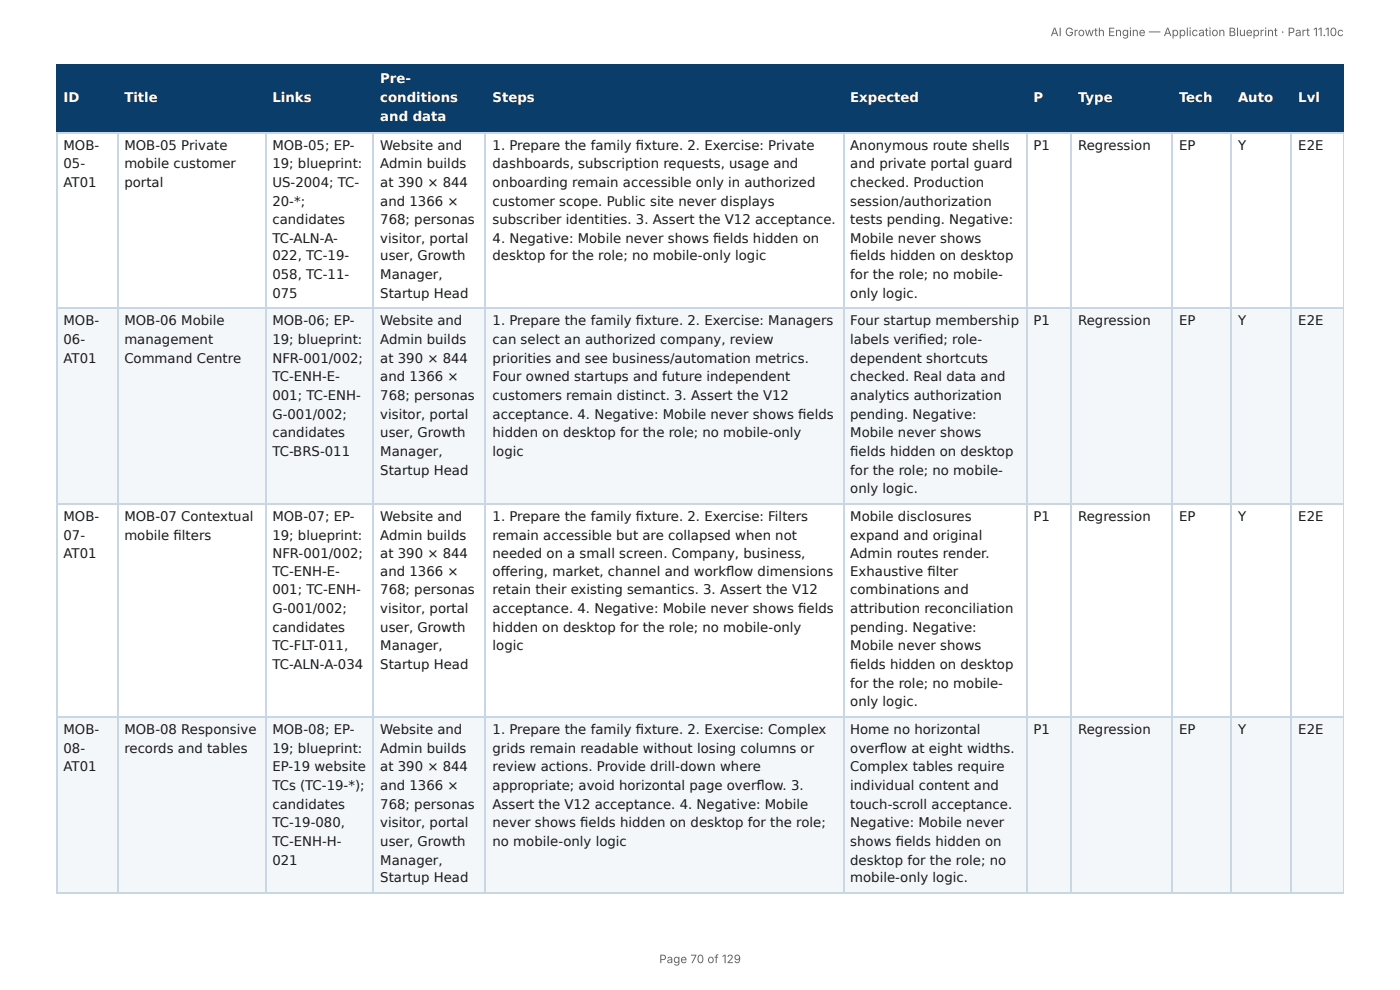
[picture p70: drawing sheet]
<svg xmlns="http://www.w3.org/2000/svg" width="297mm" height="210mm" viewBox="0 0 297 210" stroke-linecap="round" stroke-linejoin="round" font-family="sans-serif">
<defs><g id="words">
<g font-size="2.8" fill="#fff">
<text x="80.8" y="17.7">Pre-</text>
<text x="13.5" y="21.7">ID</text>
<text x="26.4" y="21.7">Title</text>
<text x="57.9" y="21.7">Links</text>
<text x="80.8" y="21.7">conditions</text>
<text x="104.6" y="21.7">Steps</text>
<text x="180.6" y="21.7">Expected</text>
<text x="219.5" y="21.7">P</text>
<text x="229" y="21.7">Type</text>
<text x="250.4" y="21.7">Tech</text>
<text x="262.9" y="21.7">Auto</text>
<text x="275.7" y="21.7">Lvl</text>
<text x="80.8" y="25.7">and data</text>
</g>
<g font-size="2.8" fill="#1a1a1a">
<text x="13.5" y="31.7">MOB-</text>
<text x="13.5" y="35.7">05-</text>
<text x="26.4" y="31.7">MOB-05 Private</text>
<text x="26.4" y="35.7">mobile customer</text>
<text x="57.9" y="31.7">MOB-05; EP-</text>
<text x="57.9" y="35.7">19; blueprint:</text>
<text x="80.8" y="31.7">Website and</text>
<text x="80.8" y="35.7">Admin builds</text>
<text x="104.6" y="31.7">1. Prepare the family fi xture. 2. Exercise: Private</text>
<text x="104.6" y="35.7">dashboards, subscription requests, usage and</text>
<text x="180.6" y="31.7">Anonymous route shells</text>
<text x="180.6" y="35.7">and private portal guard</text>
<text x="219.5" y="31.7">P1</text>
<text x="229" y="31.7">Regression</text>
<text x="250.4" y="31.7">EP</text>
<text x="262.9" y="31.7">Y</text>
<text x="275.7" y="31.7">E2E</text>
<text x="13.5" y="39.7">AT01</text>
<text x="26.4" y="39.7">portal</text>
<text x="57.9" y="39.7">US-2004; TC-</text>
<text x="80.8" y="39.7">at 390 × 844</text>
<text x="104.6" y="39.7">onboarding remain accessible only in authorized</text>
<text x="180.6" y="39.7">checked. Production</text>
<text x="57.9" y="43.7">20-*;</text>
<text x="57.9" y="47.6">candidates</text>
<text x="80.8" y="43.7">and 1366 ×</text>
<text x="80.8" y="47.6">768; personas</text>
<text x="104.6" y="43.7">customer scope. Public site never displays</text>
<text x="104.6" y="47.6">subscriber identities. 3. Assert the V12 acceptance.</text>
<text x="180.6" y="43.7">session/authorization</text>
<text x="180.6" y="47.6">tests pending. Negative:</text>
<text x="57.9" y="51.6">TC-ALN-A-</text>
<text x="80.8" y="51.6">visitor, portal</text>
<text x="104.6" y="51.6">4. Negative: Mobile never shows fi elds hidden on</text>
<text x="180.6" y="51.6">Mobile never shows</text>
<text x="57.9" y="55.3">022, TC-19-</text>
<text x="57.9" y="59.3">058, TC-11-</text>
<text x="80.8" y="55.3">user, Growth</text>
<text x="80.8" y="59.3">Manager,</text>
<text x="104.6" y="55.3">desktop for the role; no mobile-only logic</text>
<text x="180.6" y="55.3">fi elds hidden on desktop</text>
<text x="180.6" y="59.3">for the role; no mobile-</text>
<text x="57.9" y="63.2">075</text>
<text x="80.8" y="63.2">Startup Head</text>
<text x="180.6" y="63.2">only logic.</text>
<text x="13.5" y="69.1">MOB-</text>
<text x="26.4" y="69.1">MOB-06 Mobile</text>
<text x="57.9" y="69.1">MOB-06; EP-</text>
<text x="80.8" y="69.1">Website and</text>
<text x="104.6" y="69.1">1. Prepare the family fi xture. 2. Exercise: Managers</text>
<text x="180.6" y="69.1">Four startup membership</text>
<text x="219.5" y="69.1">P1</text>
<text x="229" y="69.1">Regression</text>
<text x="250.4" y="69.1">EP</text>
<text x="262.9" y="69.1">Y</text>
<text x="275.7" y="69.1">E2E</text>
<text x="13.5" y="73">06-</text>
<text x="13.5" y="77">AT01</text>
<text x="26.4" y="73">management</text>
<text x="26.4" y="77">Command Centre</text>
<text x="57.9" y="73">19; blueprint:</text>
<text x="57.9" y="77">NFR-001/002;</text>
<text x="80.8" y="73">Admin builds</text>
<text x="80.8" y="77">at 390 × 844</text>
<text x="104.6" y="73">can select an authorized company, review</text>
<text x="104.6" y="77">priorities and see business/automation metrics.</text>
<text x="180.6" y="73">labels verifi ed; role-</text>
<text x="180.6" y="77">dependent shortcuts</text>
<text x="57.9" y="81">TC-ENH-E-</text>
<text x="80.8" y="81">and 1366 ×</text>
<text x="104.6" y="81">Four owned startups and future independent</text>
<text x="180.6" y="81">checked. Real data and</text>
<text x="57.9" y="84.9">001; TC-ENH-</text>
<text x="57.9" y="88.9">G-001/002;</text>
<text x="80.8" y="84.9">768; personas</text>
<text x="80.8" y="88.9">visitor, portal</text>
<text x="104.6" y="84.9">customers remain distinct. 3. Assert the V12</text>
<text x="104.6" y="88.9">acceptance. 4. Negative: Mobile never shows fi elds</text>
<text x="180.6" y="84.9">analytics authorization</text>
<text x="180.6" y="88.9">pending. Negative:</text>
<text x="57.9" y="92.9">candidates</text>
<text x="80.8" y="92.9">user, Growth</text>
<text x="104.6" y="92.9">hidden on desktop for the role; no mobile-only</text>
<text x="180.6" y="92.9">Mobile never shows</text>
<text x="57.9" y="96.8">TC-BRS-011</text>
<text x="80.8" y="96.8">Manager,</text>
<text x="80.8" y="100.8">Startup Head</text>
<text x="104.6" y="96.8">logic</text>
<text x="180.6" y="96.8">fi elds hidden on desktop</text>
<text x="180.6" y="100.8">for the role; no mobile-</text>
<text x="180.6" y="104.8">only logic.</text>
<text x="13.5" y="110.6">MOB-</text>
<text x="26.4" y="110.6">MOB-07 Contextual</text>
<text x="57.9" y="110.6">MOB-07; EP-</text>
<text x="80.8" y="110.6">Website and</text>
<text x="104.6" y="110.6">1. Prepare the family fi xture. 2. Exercise: Filters</text>
<text x="180.6" y="110.6">Mobile disclosures</text>
<text x="219.5" y="110.6">P1</text>
<text x="229" y="110.6">Regression</text>
<text x="250.4" y="110.6">EP</text>
<text x="262.9" y="110.6">Y</text>
<text x="275.7" y="110.6">E2E</text>
<text x="13.5" y="114.6">07-</text>
<text x="13.5" y="118.5">AT01</text>
<text x="26.4" y="114.6">mobile fi lters</text>
<text x="57.9" y="114.6">19; blueprint:</text>
<text x="57.9" y="118.5">NFR-001/002;</text>
<text x="80.8" y="114.6">Admin builds</text>
<text x="80.8" y="118.5">at 390 × 844</text>
<text x="104.6" y="114.6">remain accessible but are collapsed when not</text>
<text x="104.6" y="118.5">needed on a small screen. Company, business,</text>
<text x="180.6" y="114.6">expand and original</text>
<text x="180.6" y="118.5">Admin routes render.</text>
<text x="57.9" y="122.2">TC-ENH-E-</text>
<text x="80.8" y="122.2">and 1366 ×</text>
<text x="104.6" y="122.2">off ering, market, channel and workfl ow dimensions</text>
<text x="180.6" y="122.2">Exhaustive fi lter</text>
<text x="57.9" y="126.2">001; TC-ENH-</text>
<text x="57.9" y="130.2">G-001/002;</text>
<text x="80.8" y="126.2">768; personas</text>
<text x="80.8" y="130.2">visitor, portal</text>
<text x="104.6" y="126.2">retain their existing semantics. 3. Assert the V12</text>
<text x="104.6" y="130.2">acceptance. 4. Negative: Mobile never shows fi elds</text>
<text x="180.6" y="126.2">combinations and</text>
<text x="180.6" y="130.2">attribution reconciliation</text>
<text x="57.9" y="134.1">candidates</text>
<text x="80.8" y="134.1">user, Growth</text>
<text x="104.6" y="134.1">hidden on desktop for the role; no mobile-only</text>
<text x="180.6" y="134.1">pending. Negative:</text>
<text x="57.9" y="138.1">TC-FLT-011,</text>
<text x="57.9" y="142.1">TC-ALN-A-034</text>
<text x="80.8" y="138.1">Manager,</text>
<text x="80.8" y="142.1">Startup Head</text>
<text x="104.6" y="138.1">logic</text>
<text x="180.6" y="138.1">Mobile never shows</text>
<text x="180.6" y="142.1">fi elds hidden on desktop</text>
<text x="180.6" y="146">for the role; no mobile-</text>
<text x="13.5" y="155.8">MOB-</text>
<text x="26.4" y="155.8">MOB-08 Responsive</text>
<text x="57.9" y="155.8">MOB-08; EP-</text>
<text x="80.8" y="155.8">Website and</text>
<text x="104.6" y="155.8">1. Prepare the family fi xture. 2. Exercise: Complex</text>
<text x="180.6" y="150">only logic.</text>
<text x="180.6" y="155.8">Home no horizontal</text>
<text x="219.5" y="155.8">P1</text>
<text x="229" y="155.8">Regression</text>
<text x="250.4" y="155.8">EP</text>
<text x="262.9" y="155.8">Y</text>
<text x="275.7" y="155.8">E2E</text>
<text x="13.5" y="159.8">08-</text>
<text x="26.4" y="159.8">records and tables</text>
<text x="57.9" y="159.8">19; blueprint:</text>
<text x="80.8" y="159.8">Admin builds</text>
<text x="104.6" y="159.8">grids remain readable without losing columns or</text>
<text x="180.6" y="159.8">overfl ow at eight widths.</text>
<text x="13.5" y="163.8">AT01</text>
<text x="57.9" y="163.8">EP-19 website</text>
<text x="57.9" y="167.7">TCs (TC-19-*);</text>
<text x="80.8" y="163.8">at 390 × 844</text>
<text x="80.8" y="167.7">and 1366 ×</text>
<text x="104.6" y="163.8">review actions. Provide drill-down where</text>
<text x="104.6" y="167.7">appropriate; avoid horizontal page overfl ow. 3.</text>
<text x="180.6" y="163.8">Complex tables require</text>
<text x="180.6" y="167.7">individual content and</text>
<text x="57.9" y="171.7">candidates</text>
<text x="80.8" y="171.7">768; personas</text>
<text x="104.6" y="171.7">Assert the V12 acceptance. 4. Negative: Mobile</text>
<text x="180.6" y="171.7">touch-scroll acceptance.</text>
<text x="57.9" y="175.7">TC-19-080,</text>
<text x="57.9" y="179.7">TC-ENH-H-</text>
<text x="80.8" y="175.7">visitor, portal</text>
<text x="80.8" y="179.7">user, Growth</text>
<text x="104.6" y="175.7">never shows fi elds hidden on desktop for the role;</text>
<text x="104.6" y="179.7">no mobile-only logic</text>
<text x="180.6" y="175.7">Negative: Mobile never</text>
<text x="180.6" y="179.7">shows fi elds hidden on</text>
<text x="57.9" y="183.6">021</text>
<text x="80.8" y="183.6">Manager,</text>
<text x="180.6" y="183.6">desktop for the role; no</text>
<text x="80.8" y="187.3">Startup Head</text>
<text x="180.6" y="187.3">mobile-only logic.</text>
</g>
<g font-size="2.5" fill="#666">
<text x="223.1" y="7.7">AI Growth Engine — Application Blueprint · Part 11.10c</text>
<text x="140" y="204.5">Page 70 of 129</text>
</g>
</g></defs>
<g fill="#0b3d6b">
<path d="M12.2 14h12.7v14h-12.7z"/>
<path d="M24.9 14h31.5v14h-31.5z"/>
<path d="M56.4 14h23v14h-23z"/>
<path d="M79.4 14h23.8v14h-23.8z"/>
<path d="M103.2 14h75.9v14h-75.9z"/>
<path d="M179.1 14h38.9v14h-38.9z"/>
<path d="M218 14h9.5v14h-9.5z"/>
<path d="M227.5 14h21.5v14h-21.5z"/>
<path d="M249 14h12.4v14h-12.4z"/>
<path d="M261.4 14h13v14h-13z"/>
<path d="M274.4 14h11v14h-11z"/>
</g>
<g fill="#f4f7fa">
<path d="M12.2 65.6h12.7v41.3h-12.7z"/>
<path d="M24.9 65.6h31.5v41.3h-31.5z"/>
<path d="M56.4 65.6h23v41.3h-23z"/>
<path d="M79.4 65.6h23.8v41.3h-23.8z"/>
<path d="M103.2 65.6h75.9v41.3h-75.9z"/>
<path d="M179.1 65.6h38.9v41.3h-38.9z"/>
<path d="M218 65.6h9.5v41.3h-9.5z"/>
<path d="M227.5 65.6h21.5v41.3h-21.5z"/>
<path d="M249 65.6h12.4v41.3h-12.4z"/>
<path d="M261.4 65.6h13v41.3h-13z"/>
<path d="M274.4 65.6h11v41.3h-11z"/>
<path d="M12.2 152.1h12.7v37.6h-12.7z"/>
<path d="M24.9 152.1h31.5v37.6h-31.5z"/>
<path d="M56.4 152.1h23v37.6h-23z"/>
<path d="M79.4 152.1h23.8v37.6h-23.8z"/>
<path d="M103.2 152.1h75.9v37.6h-75.9z"/>
<path d="M179.1 152.1h38.9v37.6h-38.9z"/>
<path d="M218 152.1h9.5v37.6h-9.5z"/>
<path d="M227.5 152.1h21.5v37.6h-21.5z"/>
<path d="M249 152.1h12.4v37.6h-12.4z"/>
<path d="M261.4 152.1h13v37.6h-13z"/>
<path d="M274.4 152.1h11v37.6h-11z"/>
</g>
<g fill="none" stroke="#0b3d6b" stroke-width=".26">
<path d="M11.9 13.9h273.5M12 13.8v14.5M25 13.8v14.5M56.5 13.8v14.5M79.2 13.8v14.5M103.1 13.8v14.5M179.3 13.8v14.5M218.1 13.8v14.5M227.4 13.8v14.5M248.8 13.8v14.5M261.5 13.8v14.5M274.2 13.8v14.5"/>
<path d="M11.9 28.2h273.5"/>
</g>
<path d="M285.3 13.8v14.5" fill="none" stroke="#0b3d6b" stroke-width=".21"/>
<g fill="none" stroke="#c9d6e3" stroke-width=".26">
<path d="M11.9 28.2h273.5M12 28.3v161.4M25 28.3v161.4M56.5 28.3v161.4M79.2 28.3v161.4M103.1 28.3v161.4M179.3 28.3v161.4M218.1 28.3v161.4M227.4 28.3v161.4M248.8 28.3v161.4M261.5 28.3v161.4M274.2 28.3v161.4"/>
<path d="M11.9 65.5h273.5M11.9 107h273.5M11.9 152.3h273.5M11.9 189.6h273.5"/>
</g>
<path d="M285.3 28.3v161.4" fill="none" stroke="#c9d6e3" stroke-width=".21"/>
<use href="#words"/>
</svg>
